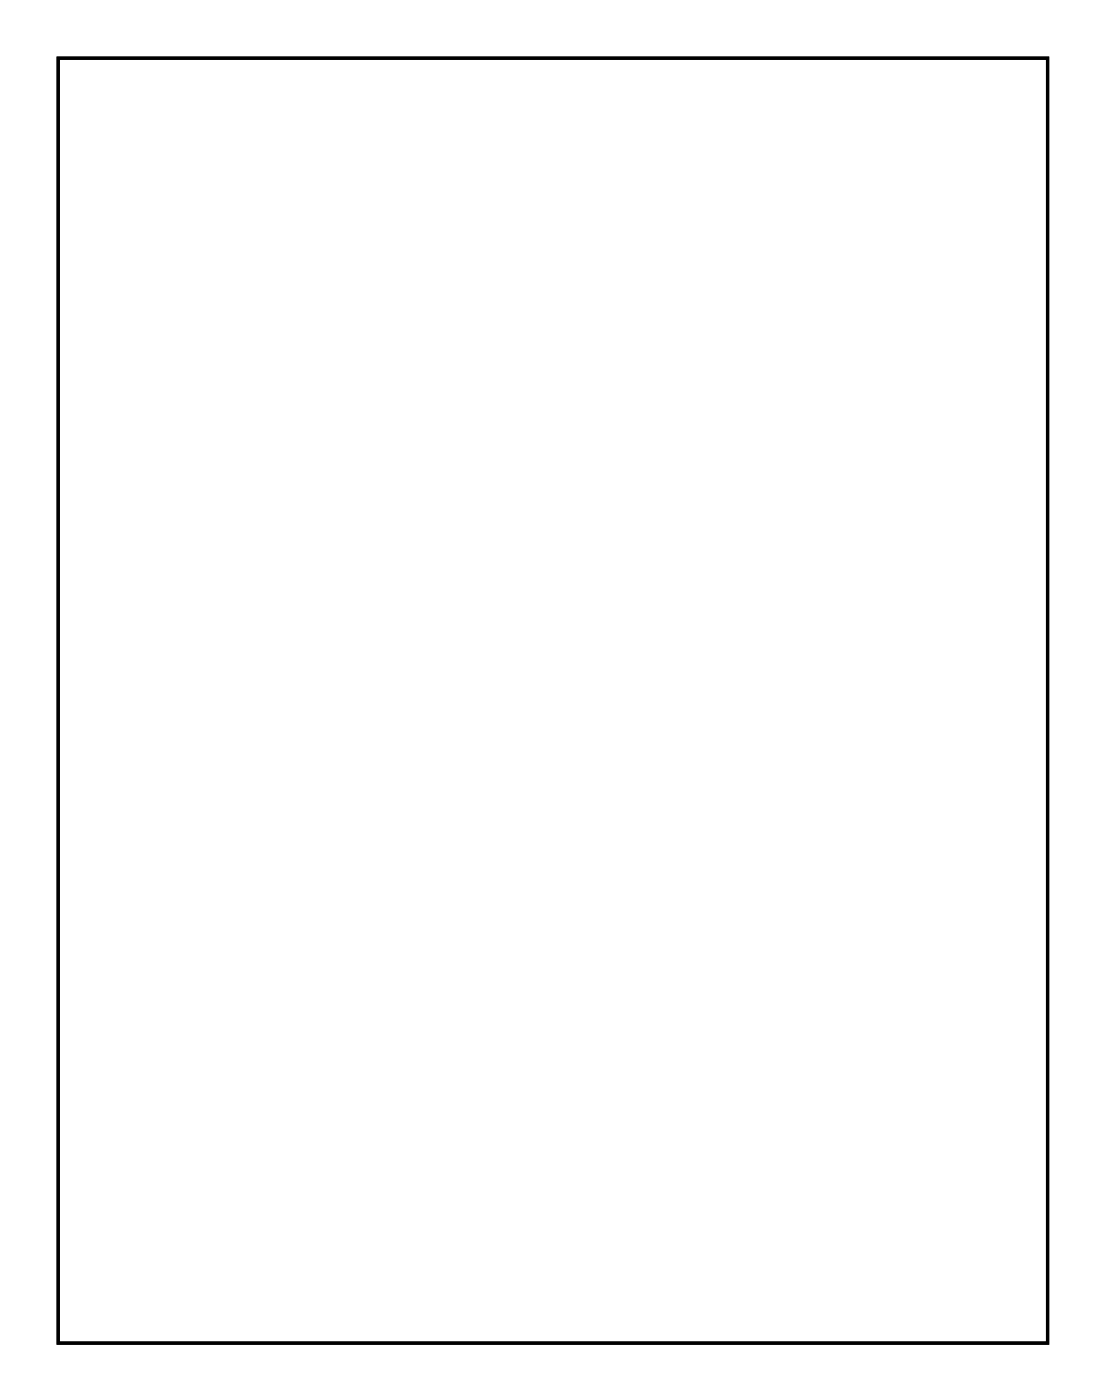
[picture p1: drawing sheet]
<svg xmlns="http://www.w3.org/2000/svg" width="69mm" height="87mm" viewBox="0 0 69 87" stroke-linecap="round" stroke-linejoin="round" font-family="sans-serif">
<path d="M3.6 3.6h61.8v80.3h-61.8z" fill="none" stroke="#000" stroke-width=".2"/>
<path d="M3.6 3.6v80.3h61.8v-80.3zM3.6 3.6h61.8v80.3h-61.8z" fill="#000"/>
<circle cx="50.4" cy="42.9" r=".6" fill="#fff"/>
<circle cx="50.4" cy="42.9" r=".6" fill="none" stroke="#fff" stroke-width=".65" stroke-linecap="butt"/>
<path d="M49.8 42.3h1.2v1.2h-1.2z" fill="#fff"/>
<path d="M49.8 42.3h1.2v1.2h-1.2z" fill="none" stroke="#fff" stroke-width=".65" stroke-linecap="butt"/>
<circle cx="50.4" cy="40.4" r=".6" fill="#fff"/>
<circle cx="50.4" cy="40.4" r=".6" fill="none" stroke="#fff" stroke-width=".65" stroke-linecap="butt"/>
<circle cx="26.3" cy="49.1" r=".67" fill="#fff"/>
<circle cx="26.3" cy="49.1" r=".67" fill="none" stroke="#fff" stroke-width=".61" stroke-linecap="butt"/>
<circle cx="26.3" cy="46.5" r=".67" fill="#fff"/>
<circle cx="26.3" cy="46.5" r=".67" fill="none" stroke="#fff" stroke-width=".61" stroke-linecap="butt"/>
<circle cx="26.3" cy="44" r=".67" fill="#fff"/>
<circle cx="26.3" cy="44" r=".67" fill="none" stroke="#fff" stroke-width=".61" stroke-linecap="butt"/>
<circle cx="26.3" cy="41.4" r=".67" fill="#fff"/>
<circle cx="26.3" cy="41.4" r=".67" fill="none" stroke="#fff" stroke-width=".61" stroke-linecap="butt"/>
<circle cx="26.3" cy="38.9" r=".67" fill="#fff"/>
<circle cx="26.3" cy="38.9" r=".67" fill="none" stroke="#fff" stroke-width=".61" stroke-linecap="butt"/>
<circle cx="26.3" cy="36.4" r=".67" fill="#fff"/>
<circle cx="26.3" cy="36.4" r=".67" fill="none" stroke="#fff" stroke-width=".61" stroke-linecap="butt"/>
<circle cx="26.3" cy="33.8" r=".67" fill="#fff"/>
<circle cx="26.3" cy="33.8" r=".67" fill="none" stroke="#fff" stroke-width=".61" stroke-linecap="butt"/>
<circle cx="26.3" cy="31.3" r=".67" fill="#fff"/>
<circle cx="26.3" cy="31.3" r=".67" fill="none" stroke="#fff" stroke-width=".61" stroke-linecap="butt"/>
<circle cx="26.3" cy="28.7" r=".67" fill="#fff"/>
<circle cx="26.3" cy="28.7" r=".67" fill="none" stroke="#fff" stroke-width=".61" stroke-linecap="butt"/>
<circle cx="26.3" cy="26.2" r=".67" fill="#fff"/>
<circle cx="26.3" cy="26.2" r=".67" fill="none" stroke="#fff" stroke-width=".61" stroke-linecap="butt"/>
<circle cx="26.3" cy="23.7" r=".67" fill="#fff"/>
<circle cx="26.3" cy="23.7" r=".67" fill="none" stroke="#fff" stroke-width=".61" stroke-linecap="butt"/>
<circle cx="26.3" cy="21.1" r=".67" fill="#fff"/>
<circle cx="26.3" cy="21.1" r=".67" fill="none" stroke="#fff" stroke-width=".61" stroke-linecap="butt"/>
<circle cx="26.3" cy="18.6" r=".67" fill="#fff"/>
<circle cx="26.3" cy="18.6" r=".67" fill="none" stroke="#fff" stroke-width=".61" stroke-linecap="butt"/>
<circle cx="26.3" cy="16" r=".67" fill="#fff"/>
<circle cx="26.3" cy="16" r=".67" fill="none" stroke="#fff" stroke-width=".61" stroke-linecap="butt"/>
<circle cx="28.9" cy="18.6" r=".67" fill="#fff"/>
<circle cx="28.9" cy="18.6" r=".67" fill="none" stroke="#fff" stroke-width=".61" stroke-linecap="butt"/>
<circle cx="28.9" cy="26.2" r=".67" fill="#fff"/>
<circle cx="28.9" cy="26.2" r=".67" fill="none" stroke="#fff" stroke-width=".61" stroke-linecap="butt"/>
<circle cx="28.9" cy="23.7" r=".67" fill="#fff"/>
<circle cx="28.9" cy="23.7" r=".67" fill="none" stroke="#fff" stroke-width=".61" stroke-linecap="butt"/>
<circle cx="41.6" cy="49.1" r=".67" fill="#fff"/>
<circle cx="41.6" cy="49.1" r=".67" fill="none" stroke="#fff" stroke-width=".61" stroke-linecap="butt"/>
<circle cx="41.6" cy="46.5" r=".67" fill="#fff"/>
<circle cx="41.6" cy="46.5" r=".67" fill="none" stroke="#fff" stroke-width=".61" stroke-linecap="butt"/>
<circle cx="41.6" cy="44" r=".67" fill="#fff"/>
<circle cx="41.6" cy="44" r=".67" fill="none" stroke="#fff" stroke-width=".61" stroke-linecap="butt"/>
<circle cx="41.6" cy="41.4" r=".67" fill="#fff"/>
<circle cx="41.6" cy="41.4" r=".67" fill="none" stroke="#fff" stroke-width=".61" stroke-linecap="butt"/>
<circle cx="41.6" cy="38.9" r=".67" fill="#fff"/>
<circle cx="41.6" cy="38.9" r=".67" fill="none" stroke="#fff" stroke-width=".61" stroke-linecap="butt"/>
<circle cx="41.6" cy="36.4" r=".67" fill="#fff"/>
<circle cx="41.6" cy="36.4" r=".67" fill="none" stroke="#fff" stroke-width=".61" stroke-linecap="butt"/>
<circle cx="41.6" cy="33.8" r=".67" fill="#fff"/>
<circle cx="41.6" cy="33.8" r=".67" fill="none" stroke="#fff" stroke-width=".61" stroke-linecap="butt"/>
<circle cx="41.6" cy="31.3" r=".67" fill="#fff"/>
<circle cx="41.6" cy="31.3" r=".67" fill="none" stroke="#fff" stroke-width=".61" stroke-linecap="butt"/>
<circle cx="41.6" cy="28.7" r=".67" fill="#fff"/>
<circle cx="41.6" cy="28.7" r=".67" fill="none" stroke="#fff" stroke-width=".61" stroke-linecap="butt"/>
<circle cx="41.6" cy="26.2" r=".67" fill="#fff"/>
<circle cx="41.6" cy="26.2" r=".67" fill="none" stroke="#fff" stroke-width=".61" stroke-linecap="butt"/>
<circle cx="41.6" cy="23.7" r=".67" fill="#fff"/>
<circle cx="41.6" cy="23.7" r=".67" fill="none" stroke="#fff" stroke-width=".61" stroke-linecap="butt"/>
<circle cx="41.6" cy="21.1" r=".67" fill="#fff"/>
<circle cx="41.6" cy="21.1" r=".67" fill="none" stroke="#fff" stroke-width=".61" stroke-linecap="butt"/>
<circle cx="41.6" cy="18.6" r=".67" fill="#fff"/>
<circle cx="41.6" cy="18.6" r=".67" fill="none" stroke="#fff" stroke-width=".61" stroke-linecap="butt"/>
<circle cx="41.6" cy="16" r=".67" fill="#fff"/>
<circle cx="41.6" cy="16" r=".67" fill="none" stroke="#fff" stroke-width=".61" stroke-linecap="butt"/>
<circle cx="28.9" cy="28.7" r=".67" fill="#fff"/>
<circle cx="28.9" cy="28.7" r=".67" fill="none" stroke="#fff" stroke-width=".61" stroke-linecap="butt"/>
<circle cx="36.5" cy="49.1" r=".67" fill="#fff"/>
<circle cx="36.5" cy="49.1" r=".67" fill="none" stroke="#fff" stroke-width=".61" stroke-linecap="butt"/>
<circle cx="39" cy="49.1" r=".67" fill="#fff"/>
<circle cx="39" cy="49.1" r=".67" fill="none" stroke="#fff" stroke-width=".61" stroke-linecap="butt"/>
<circle cx="33.9" cy="49.1" r=".67" fill="#fff"/>
<circle cx="33.9" cy="49.1" r=".67" fill="none" stroke="#fff" stroke-width=".61" stroke-linecap="butt"/>
<circle cx="28.9" cy="49.1" r=".67" fill="#fff"/>
<circle cx="28.9" cy="49.1" r=".67" fill="none" stroke="#fff" stroke-width=".61" stroke-linecap="butt"/>
<circle cx="31.4" cy="49.1" r=".67" fill="#fff"/>
<circle cx="31.4" cy="49.1" r=".67" fill="none" stroke="#fff" stroke-width=".61" stroke-linecap="butt"/>
<circle cx="21.4" cy="24.4" r=".75" fill="#fff"/>
<circle cx="21.4" cy="24.4" r=".75" fill="none" stroke="#fff" stroke-width=".61" stroke-linecap="butt"/>
<circle cx="21.4" cy="21.9" r=".75" fill="#fff"/>
<circle cx="21.4" cy="21.9" r=".75" fill="none" stroke="#fff" stroke-width=".61" stroke-linecap="butt"/>
<circle cx="21.4" cy="19.4" r=".75" fill="#fff"/>
<circle cx="21.4" cy="19.4" r=".75" fill="none" stroke="#fff" stroke-width=".61" stroke-linecap="butt"/>
<circle cx="21.4" cy="16.8" r=".75" fill="#fff"/>
<circle cx="21.4" cy="16.8" r=".75" fill="none" stroke="#fff" stroke-width=".61" stroke-linecap="butt"/>
<circle cx="21.4" cy="14.3" r=".75" fill="#fff"/>
<circle cx="21.4" cy="14.3" r=".75" fill="none" stroke="#fff" stroke-width=".61" stroke-linecap="butt"/>
<circle cx="21.4" cy="27" r=".75" fill="#fff"/>
<circle cx="21.4" cy="27" r=".75" fill="none" stroke="#fff" stroke-width=".61" stroke-linecap="butt"/>
<circle cx="49.4" cy="70.9" r=".62" fill="#fff"/>
<circle cx="49.4" cy="70.9" r=".62" fill="none" stroke="#fff" stroke-width=".69" stroke-linecap="butt"/>
<circle cx="49.4" cy="68.4" r=".62" fill="#fff"/>
<circle cx="49.4" cy="68.4" r=".62" fill="none" stroke="#fff" stroke-width=".69" stroke-linecap="butt"/>
<circle cx="49.4" cy="65.8" r=".62" fill="#fff"/>
<circle cx="49.4" cy="65.8" r=".62" fill="none" stroke="#fff" stroke-width=".69" stroke-linecap="butt"/>
<circle cx="49.4" cy="63.3" r=".62" fill="#fff"/>
<circle cx="49.4" cy="63.3" r=".62" fill="none" stroke="#fff" stroke-width=".69" stroke-linecap="butt"/>
<circle cx="49.4" cy="60.7" r=".62" fill="#fff"/>
<circle cx="49.4" cy="60.7" r=".62" fill="none" stroke="#fff" stroke-width=".69" stroke-linecap="butt"/>
<circle cx="49.4" cy="58.2" r=".62" fill="#fff"/>
<circle cx="49.4" cy="58.2" r=".62" fill="none" stroke="#fff" stroke-width=".69" stroke-linecap="butt"/>
<path d="M45.7 22.6h1.4v1.5h-1.4z" fill="#fff"/>
<path d="M45.7 22.6h1.4v1.5h-1.4z" fill="none" stroke="#fff" stroke-width=".76" stroke-linecap="butt"/>
<circle cx="46.4" cy="23.4" r=".74" fill="#fff"/>
<circle cx="46.4" cy="23.4" r=".74" fill="none" stroke="#fff" stroke-width=".76" stroke-linecap="butt"/>
<circle cx="48.9" cy="23.4" r=".74" fill="#fff"/>
<circle cx="48.9" cy="23.4" r=".74" fill="none" stroke="#fff" stroke-width=".76" stroke-linecap="butt"/>
<circle cx="51.5" cy="23.4" r=".74" fill="#fff"/>
<circle cx="51.5" cy="23.4" r=".74" fill="none" stroke="#fff" stroke-width=".76" stroke-linecap="butt"/>
<path d="M45.7 14.6h1.4v1.5h-1.4z" fill="#fff"/>
<path d="M45.7 14.6h1.4v1.5h-1.4z" fill="none" stroke="#fff" stroke-width=".76" stroke-linecap="butt"/>
<circle cx="46.4" cy="15.4" r=".74" fill="#fff"/>
<circle cx="46.4" cy="15.4" r=".74" fill="none" stroke="#fff" stroke-width=".76" stroke-linecap="butt"/>
<circle cx="48.9" cy="15.4" r=".74" fill="#fff"/>
<circle cx="48.9" cy="15.4" r=".74" fill="none" stroke="#fff" stroke-width=".76" stroke-linecap="butt"/>
<circle cx="51.5" cy="15.4" r=".74" fill="#fff"/>
<circle cx="51.5" cy="15.4" r=".74" fill="none" stroke="#fff" stroke-width=".76" stroke-linecap="butt"/>
<path d="M45.7 18.6h1.4v1.5h-1.4z" fill="#fff"/>
<path d="M45.7 18.6h1.4v1.5h-1.4z" fill="none" stroke="#fff" stroke-width=".76" stroke-linecap="butt"/>
<circle cx="46.4" cy="19.4" r=".74" fill="#fff"/>
<circle cx="46.4" cy="19.4" r=".74" fill="none" stroke="#fff" stroke-width=".76" stroke-linecap="butt"/>
<circle cx="48.9" cy="19.4" r=".74" fill="#fff"/>
<circle cx="48.9" cy="19.4" r=".74" fill="none" stroke="#fff" stroke-width=".76" stroke-linecap="butt"/>
<circle cx="51.5" cy="19.4" r=".74" fill="#fff"/>
<circle cx="51.5" cy="19.4" r=".74" fill="none" stroke="#fff" stroke-width=".76" stroke-linecap="butt"/>
<circle cx="21.4" cy="31.4" r=".74" fill="#fff"/>
<circle cx="21.4" cy="31.4" r=".74" fill="none" stroke="#fff" stroke-width=".76" stroke-linecap="butt"/>
<circle cx="21.4" cy="34" r=".74" fill="#fff"/>
<circle cx="21.4" cy="34" r=".74" fill="none" stroke="#fff" stroke-width=".76" stroke-linecap="butt"/>
<circle cx="21.4" cy="36.5" r=".74" fill="#fff"/>
<circle cx="21.4" cy="36.5" r=".74" fill="none" stroke="#fff" stroke-width=".76" stroke-linecap="butt"/>
<circle cx="21.4" cy="39" r=".74" fill="#fff"/>
<circle cx="21.4" cy="39" r=".74" fill="none" stroke="#fff" stroke-width=".76" stroke-linecap="butt"/>
<circle cx="21.4" cy="31.4" r=".74" fill="#fff"/>
<circle cx="21.4" cy="31.4" r=".74" fill="none" stroke="#fff" stroke-width=".76" stroke-linecap="butt"/>
<circle cx="21.4" cy="34" r=".74" fill="#fff"/>
<circle cx="21.4" cy="34" r=".74" fill="none" stroke="#fff" stroke-width=".76" stroke-linecap="butt"/>
<circle cx="21.4" cy="36.5" r=".74" fill="#fff"/>
<circle cx="21.4" cy="36.5" r=".74" fill="none" stroke="#fff" stroke-width=".76" stroke-linecap="butt"/>
<circle cx="21.4" cy="39" r=".74" fill="#fff"/>
<circle cx="21.4" cy="39" r=".74" fill="none" stroke="#fff" stroke-width=".76" stroke-linecap="butt"/>
<circle cx="21.4" cy="49.4" r=".74" fill="#fff"/>
<circle cx="21.4" cy="49.4" r=".74" fill="none" stroke="#fff" stroke-width=".76" stroke-linecap="butt"/>
<circle cx="21.4" cy="46.9" r=".74" fill="#fff"/>
<circle cx="21.4" cy="46.9" r=".74" fill="none" stroke="#fff" stroke-width=".76" stroke-linecap="butt"/>
<circle cx="21.4" cy="44.4" r=".74" fill="#fff"/>
<circle cx="21.4" cy="44.4" r=".74" fill="none" stroke="#fff" stroke-width=".76" stroke-linecap="butt"/>
<circle cx="21.4" cy="41.8" r=".74" fill="#fff"/>
<circle cx="21.4" cy="41.8" r=".74" fill="none" stroke="#fff" stroke-width=".76" stroke-linecap="butt"/>
</svg>
